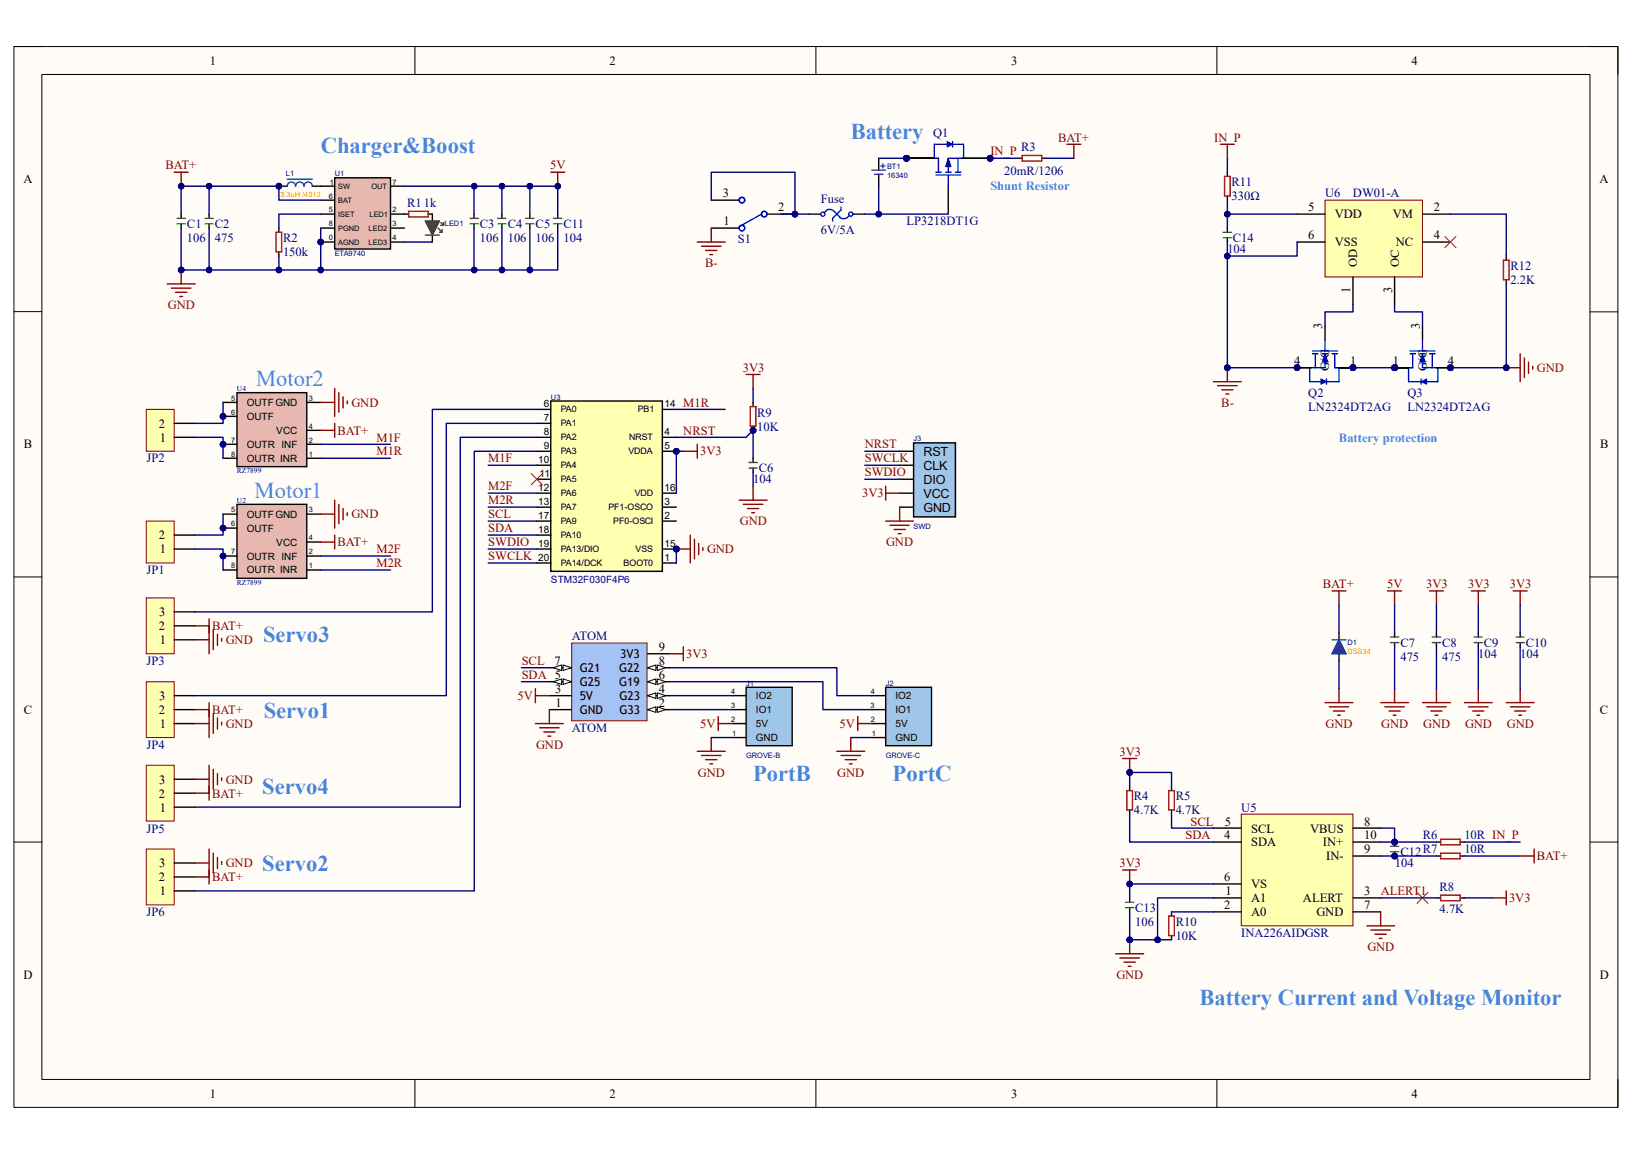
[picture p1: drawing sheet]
<svg xmlns="http://www.w3.org/2000/svg" width="297mm" height="210mm" viewBox="0 0 297 210" stroke-linecap="round" stroke-linejoin="round" font-family="sans-serif">
<defs><g id="words">
<g font-size="4.1" fill="#4a86e8">
<text x="58.4" y="27.9">Charger&amp;Boost</text>
<text x="154.9" y="25.4">Battery</text>
<text x="46.6" y="70.3">Motor2</text>
<text x="46.4" y="90.6">Motor1</text>
<text x="47.9" y="116.8">Servo3</text>
<text x="48" y="130.6">Servo1</text>
<text x="137.1" y="142.1">PortB</text>
<text x="162.5" y="142.1">PortC</text>
<text x="47.7" y="144.5">Servo4</text>
<text x="47.7" y="158.4">Servo2</text>
<text x="218.3" y="182.8">Battery Current and Voltage Monitor</text>
</g>
<g font-size="2.3">
<text x="38.2" y="11.8">1</text>
<text x="111" y="11.8">2</text>
<text x="184" y="11.8">3</text>
<text x="256.9" y="11.8">4</text>
<text x="4.3" y="33.4">A</text>
<text x="131.6" y="35.9">3</text>
<text x="291.1" y="33.4">A</text>
<text x="131.7" y="41">1</text>
<text x="141.6" y="38.4">2</text>
<text x="238.1" y="38.4">5</text>
<text x="242.9" y="39.7">VDD</text>
<text x="253.5" y="39.7">VM</text>
<text x="261" y="38.4">2</text>
<text x="238.1" y="43.5">6</text>
<text x="242.9" y="44.8">VSS</text>
<text x="254" y="44.8">NC</text>
<text x="261" y="43.5">4</text>
<text x="245.7" y="53.3" transform="rotate(-90 245.7 53.3)">1</text>
<text x="247" y="48.6" transform="rotate(-90 247 48.6)">OD</text>
<text x="253.4" y="53.4" transform="rotate(-90 253.4 53.4)">3</text>
<text x="254.6" y="48.6" transform="rotate(-90 254.6 48.6)">OC</text>
<text x="240.7" y="59.8" transform="rotate(-90 240.7 59.8)">3</text>
<text x="258.4" y="59.8" transform="rotate(-90 258.4 59.8)">3</text>
<text x="235.5" y="66.4">4</text>
<text x="241.9" y="67.5" transform="rotate(-90 241.9 67.5)">G/G</text>
<text x="245.7" y="66.4">1</text>
<text x="253.5" y="66.4">1</text>
<text x="259.7" y="67.5" transform="rotate(-90 259.7 67.5)">G/G</text>
<text x="263.5" y="66.4">4</text>
<text x="28.9" y="77.8">2</text>
<text x="4.4" y="81.6">B</text>
<text x="29.1" y="80.3">1</text>
<text x="168.1" y="82.9">RST</text>
<text x="291.3" y="81.6">B</text>
<text x="168.1" y="85.4">CLK</text>
<text x="168.1" y="88">DIO</text>
<text x="168.1" y="90.5">VCC</text>
<text x="168.1" y="93">GND</text>
<text x="28.9" y="98.1">2</text>
<text x="29.1" y="100.6">1</text>
<text x="29" y="112.1">3</text>
<text x="28.9" y="114.6">2</text>
<text x="29.1" y="117.1">1</text>
<text x="119.9" y="118.4">9</text>
<text x="100.9" y="120.9">7</text>
<text x="119.9" y="120.9">8</text>
<text x="119.9" y="123.5">6</text>
<text x="4.4" y="129.8">C</text>
<text x="28.9" y="129.8">2</text>
<text x="29" y="127.3">3</text>
<text x="101" y="126">3</text>
<text x="101.1" y="128.6">1</text>
<text x="119.9" y="126">4</text>
<text x="119.9" y="128.6">2</text>
<text x="291.2" y="129.8">C</text>
<text x="29.1" y="132.4">1</text>
<text x="29" y="142.5">3</text>
<text x="28.9" y="145.1">2</text>
<text x="29.1" y="147.6">1</text>
<text x="222.8" y="152.7">4</text>
<text x="222.9" y="150.2">5</text>
<text x="227.7" y="151.4">SCL</text>
<text x="227.7" y="154">SDA</text>
<text x="238.5" y="151.4">VBUS</text>
<text x="240.8" y="154">IN+</text>
<text x="248.3" y="155.2">9</text>
<text x="248.3" y="152.7">10</text>
<text x="248.3" y="150.2">8</text>
<text x="28.9" y="160.3">2</text>
<text x="29" y="157.7">3</text>
<text x="222.8" y="160.3">6</text>
<text x="227.7" y="161.5">VS</text>
<text x="241.4" y="156.5">IN-</text>
<text x="29.1" y="162.8">1</text>
<text x="222.8" y="165.4">2</text>
<text x="223.1" y="162.8">1</text>
<text x="227.7" y="164.1">A1</text>
<text x="227.7" y="166.6">A0</text>
<text x="237.1" y="164.1">ALERT</text>
<text x="239.6" y="166.6">GND</text>
<text x="248.3" y="165.4">7</text>
<text x="248.3" y="162.8">3</text>
<text x="4.3" y="178.1">D</text>
<text x="291.2" y="178.1">D</text>
<text x="38.2" y="199.6">1</text>
<text x="111" y="199.6">2</text>
<text x="184" y="199.6">3</text>
<text x="256.9" y="199.6">4</text>
</g>
<g font-size="2.3" fill="#000080">
<text x="169.8" y="25">Q1</text>
<text x="185.8" y="27.5">R3</text>
<text x="182.8" y="31.8">20mR/1206</text>
<text x="224.2" y="33.9">R11</text>
<text x="241.2" y="35.9">U6</text>
<text x="246.2" y="35.9">DW01-A</text>
<text x="34" y="41.5">C1</text>
<text x="39.1" y="41.5">C2</text>
<text x="74.1" y="37.7">R11k</text>
<text x="87.3" y="41.5">C3</text>
<text x="92.4" y="41.5">C4</text>
<text x="97.5" y="41.5">C5</text>
<text x="102.6" y="41.5">C11</text>
<text x="149.4" y="36.9">Fuse</text>
<text x="165" y="41">LP3218DT1G</text>
<text x="224.2" y="36.4">330Ω</text>
<text x="34" y="44">106</text>
<text x="39.1" y="44">475</text>
<text x="51.5" y="44">R2</text>
<text x="51.5" y="46.6">150k</text>
<text x="87.3" y="44">106</text>
<text x="92.4" y="44">106</text>
<text x="97.5" y="44">106</text>
<text x="102.6" y="44">104</text>
<text x="134.3" y="44.3">S1</text>
<text x="149.4" y="42.5">6V/5A</text>
<text x="223.4" y="46.1">104</text>
<text x="224.4" y="44">C14</text>
<text x="274.9" y="49.1">R12</text>
<text x="274.9" y="51.6">2.2K</text>
<text x="137.8" y="75.8">R9</text>
<text x="238.1" y="72.2">Q2</text>
<text x="238.1" y="74.8">LN2324DT2AG</text>
<text x="256.2" y="72.2">Q3</text>
<text x="256.2" y="74.8">LN2324DT2AG</text>
<text x="137.8" y="78.3">10K</text>
<text x="26.7" y="84.1">JP2</text>
<text x="137.1" y="87.9">104</text>
<text x="138.1" y="85.9">C6</text>
<text x="26.7" y="104.4">JP1</text>
<text x="104.1" y="116.5">ATOM</text>
<text x="254.9" y="117.6">C7</text>
<text x="262.5" y="117.6">C8</text>
<text x="269.1" y="119.7">104</text>
<text x="270.1" y="117.6">C9</text>
<text x="276.7" y="119.7">104</text>
<text x="277.7" y="117.6">C10</text>
<text x="26.7" y="120.9">JP3</text>
<text x="254.9" y="120.2">475</text>
<text x="262.5" y="120.2">475</text>
<text x="26.7" y="136.2">JP4</text>
<text x="104.1" y="133.1">ATOM</text>
<text x="206.4" y="145.6">R4</text>
<text x="206.4" y="148.1">4.7K</text>
<text x="214" y="145.6">R5</text>
<text x="214" y="148.1">4.7K</text>
<text x="225.9" y="147.6">U5</text>
<text x="26.7" y="151.4">JP5</text>
<text x="254.9" y="155.7">C12R7</text>
<text x="258.9" y="152.7">R6</text>
<text x="266.5" y="152.7">10R IN_P</text>
<text x="266.5" y="155.2">10R</text>
<text x="253.9" y="157.7">104</text>
<text x="26.7" y="166.6">JP6</text>
<text x="206.6" y="165.9">C13</text>
<text x="262" y="162.1">R8</text>
<text x="262" y="166.1">4.7K</text>
<text x="206.6" y="168.4">106</text>
<text x="214" y="168.4">R10</text>
<text x="214" y="170.9">10K</text>
<text x="225.9" y="170.4">INA226AIDGSR</text>
</g>
<g font-size="2.3" fill="#800000">
<text x="180.3" y="28.3">IN_P</text>
<text x="192.6" y="25.7">BAT+</text>
<text x="221" y="25.7">IN_P</text>
<text x="30.1" y="30.8">BAT+</text>
<text x="100.2" y="30.8">5V</text>
<text x="128.4" y="48.6">B-</text>
<text x="30.6" y="56.2">GND</text>
<text x="135.2" y="67.6">3V3</text>
<text x="279.7" y="67.6">GND</text>
<text x="64" y="74">GND</text>
<text x="124.4" y="74">M1R</text>
<text x="222.3" y="74">B-</text>
<text x="61.4" y="79.1">BAT+</text>
<text x="68.5" y="80.3">M1F</text>
<text x="68.5" y="82.8">M1R</text>
<text x="124.4" y="79.1">NRST</text>
<text x="127.4" y="82.8">3V3</text>
<text x="157.4" y="81.6">NRST</text>
<text x="88.9" y="84.1">M1F</text>
<text x="88.9" y="89.2">M2F</text>
<text x="157.4" y="86.7">SWDIO</text>
<text x="157.4" y="84.1">SWCLK</text>
<text x="64" y="94.3">GND</text>
<text x="88.9" y="91.7">M2R</text>
<text x="88.9" y="94.3">SCL</text>
<text x="134.7" y="95.5">GND</text>
<text x="156.9" y="90.5">3V3</text>
<text x="61.4" y="99.4">BAT+</text>
<text x="68.5" y="100.6">M2F</text>
<text x="88.9" y="99.4">SWDIO</text>
<text x="88.9" y="101.9">SWCLK</text>
<text x="88.9" y="96.8">SDA</text>
<text x="128.7" y="100.6">GND</text>
<text x="161.3" y="99.4">GND</text>
<text x="68.5" y="103.2">M2R</text>
<text x="240.8" y="107">BAT+</text>
<text x="252.5" y="107">5V</text>
<text x="259.6" y="107">3V3</text>
<text x="267.2" y="107">3V3</text>
<text x="274.8" y="107">3V3</text>
<text x="38.6" y="114.6">BAT+</text>
<text x="41.1" y="117.1">GND</text>
<text x="124.9" y="119.7">3V3</text>
<text x="95" y="120.9">SCL</text>
<text x="95" y="123.5">SDA 5</text>
<text x="38.6" y="129.8">BAT+</text>
<text x="94.2" y="127.3">5V</text>
<text x="41.1" y="132.4">GND</text>
<text x="97.6" y="136.2">GND</text>
<text x="127.5" y="132.4">5V</text>
<text x="152.8" y="132.4">5V</text>
<text x="203.7" y="137.5">3V3</text>
<text x="241.3" y="132.4">GND</text>
<text x="251.4" y="132.4">GND</text>
<text x="259" y="132.4">GND</text>
<text x="266.7" y="132.4">GND</text>
<text x="274.3" y="132.4">GND</text>
<text x="41.1" y="142.5">GND</text>
<text x="127" y="141.3">GND</text>
<text x="152.4" y="141.3">GND</text>
<text x="38.6" y="145.1">BAT+</text>
<text x="215.8" y="152.7">SDA</text>
<text x="216.7" y="150.2">SCL</text>
<text x="38.6" y="160.3">BAT+</text>
<text x="41.1" y="157.7">GND</text>
<text x="203.7" y="157.7">3V3</text>
<text x="279.7" y="156.5">BAT+</text>
<text x="251.3" y="162.8">ALERT1</text>
<text x="274.7" y="164.1">3V3</text>
<text x="248.9" y="173">GND</text>
<text x="203.2" y="178.1">GND</text>
</g>
<g font-size="2.3" fill="#4a86e8">
<text x="180.3" y="34.6">Shunt Resistor</text>
<text x="243.7" y="80.3">Battery protection</text>
</g>
<g font-size="2.2">
<text x="112.9" y="119.7">3V3</text>
<text x="105.5" y="122.2">G21</text>
<text x="105.5" y="124.8">G25</text>
<text x="112.7" y="122.2">G22</text>
<text x="112.7" y="124.8">G19</text>
<text x="105.5" y="127.3">5V</text>
<text x="105.5" y="129.8">GND</text>
<text x="112.7" y="127.3">G23</text>
<text x="112.7" y="129.8">G33</text>
</g>
<g font-size="1.8">
<text x="44.9" y="73.8">OUTFGND</text>
<text x="44.9" y="76.4">OUTF</text>
<text x="99" y="74.1">6</text>
<text x="99" y="76.6">7</text>
<text x="120.9" y="74.1">14</text>
<text x="44.9" y="81.4">OUTR INF</text>
<text x="44.9" y="84">OUTR INR</text>
<text x="50.3" y="78.9">VCC</text>
<text x="99" y="79.2">8</text>
<text x="99" y="81.7">9</text>
<text x="120.9" y="79.2">4</text>
<text x="120.9" y="81.7">5</text>
<text x="98" y="84.2">10</text>
<text x="98" y="89.3">12</text>
<text x="98.2" y="86.8">11</text>
<text x="120.9" y="89.3">16</text>
<text x="44.9" y="94.1">OUTFGND</text>
<text x="98" y="91.9">13</text>
<text x="98" y="94.4">17</text>
<text x="120.9" y="94.4">2</text>
<text x="120.9" y="91.9">3</text>
<text x="44.9" y="96.7">OUTF</text>
<text x="44.9" y="101.8">OUTR INF</text>
<text x="50.3" y="99.2">VCC</text>
<text x="98" y="96.9">18</text>
<text x="98" y="99.5">19</text>
<text x="120.9" y="99.5">15</text>
<text x="44.9" y="104.3">OUTR INR</text>
<text x="98" y="102">20</text>
<text x="120.9" y="102">1</text>
<text x="137.6" y="127.1">IO2</text>
<text x="137.6" y="129.7">IO1</text>
<text x="163" y="127.1">IO2</text>
<text x="163" y="129.7">IO1</text>
<text x="137.6" y="132.2">5V</text>
<text x="137.6" y="134.7">GND</text>
<text x="163" y="132.2">5V</text>
<text x="163" y="134.7">GND</text>
</g>
<text font-size="1.8" fill="#000080" x="100.3" y="106.1">STM32F030F4P6</text>
<g font-size="1.6">
<text x="102.1" y="75">PA0</text>
<text x="102.1" y="77.6">PA1</text>
<text x="116.1" y="75">PB1</text>
<text x="102.1" y="80.1">PA2</text>
<text x="102.1" y="82.6">PA3</text>
<text x="114.4" y="82.6">VDDA</text>
<text x="114.5" y="80.1">NRST</text>
<text x="102.1" y="85.2">PA4</text>
<text x="102.1" y="87.7">PA5</text>
<text x="102.1" y="90.3">PA6</text>
<text x="102.1" y="92.8">PA7</text>
<text x="102.1" y="95.3">PA9</text>
<text x="110.7" y="92.8">PF1-OSCO</text>
<text x="111.6" y="95.3">PF0-OSCI</text>
<text x="115.5" y="90.3">VDD</text>
<text x="102.1" y="97.9">PA10</text>
<text x="102.1" y="100.4">PA13/DIO</text>
<text x="115.7" y="100.4">VSS</text>
<text x="102.1" y="103">PA14/DCK</text>
<text x="113.5" y="103">BOOT0</text>
</g>
<g font-size="1.4" fill="#f90">
<text x="51" y="35.9">3.3uH /4012</text>
<text x="245.2" y="118.9">DSS34</text>
</g>
<g font-size="1.4" fill="#000080">
<text x="52" y="32">L1</text>
<text x="60.9" y="32">U1</text>
<text x="161.5" y="30.8">BT1</text>
<text x="161.5" y="32.3">16340</text>
<text x="81" y="41.2">LED1</text>
<text x="60.9" y="46.5">ETA9740</text>
<text x="43.1" y="71.1">U4</text>
<text x="100.3" y="72.7">U3</text>
<text x="166.3" y="80.3">J3</text>
<text x="43.1" y="86.1">RZ7899</text>
<text x="43.1" y="91.4">U2</text>
<text x="166.3" y="96.3">SWD</text>
<text x="43.1" y="106.4">RZ7899</text>
<text x="245.2" y="117.3">D1</text>
<text x="135.8" y="124.7">J1</text>
<text x="161.2" y="124.7">J2</text>
<text x="135.8" y="137.9">GROVE-B</text>
<text x="161.2" y="137.9">GROVE-C</text>
</g>
<g font-size="1.4">
<text x="60" y="33.6">1</text>
<text x="61.5" y="34.3">SW</text>
<text x="67.6" y="34.3">OUT</text>
<text x="71.5" y="33.6">7</text>
<text x="59.9" y="38.7">5</text>
<text x="59.9" y="36.1">6</text>
<text x="59.9" y="41.2">8</text>
<text x="61.5" y="39.4">ISET</text>
<text x="61.5" y="36.9">BAT</text>
<text x="61.5" y="42">PGND</text>
<text x="67.1" y="42">LED2</text>
<text x="67.3" y="39.4">LED1</text>
<text x="71.5" y="41.2">3</text>
<text x="71.5" y="38.7">2</text>
<text x="59.9" y="43.7">0</text>
<text x="61.5" y="44.5">AGND</text>
<text x="67.1" y="44.5">LED3</text>
<text x="71.5" y="43.7">4</text>
<text x="42.1" y="72.9">5</text>
<text x="42.1" y="75.4">6</text>
<text x="56.2" y="72.9">3</text>
<text x="56.2" y="78">4</text>
<text x="42.1" y="80.5">7</text>
<text x="42.1" y="83.1">8</text>
<text x="56.2" y="83.1">1</text>
<text x="56.2" y="80.5">2</text>
<text x="42.1" y="93.2">5</text>
<text x="42.1" y="95.8">6</text>
<text x="56.2" y="93.2">3</text>
<text x="42.1" y="100.8">7</text>
<text x="56.2" y="100.8">2</text>
<text x="56.2" y="98.3">4</text>
<text x="42.1" y="103.4">8</text>
<text x="56.2" y="103.4">1</text>
<text x="133.1" y="131.3">2</text>
<text x="133.1" y="126.2">4</text>
<text x="133.1" y="128.8">3</text>
<text x="158.5" y="128.8">3</text>
<text x="158.5" y="131.3">2</text>
<text x="158.5" y="126.2">4</text>
<text x="133.3" y="133.9">1</text>
<text x="158.7" y="133.9">1</text>
</g>
</g></defs>
<path d="M2.5 8.5h292v192.9h-292z" fill-rule="evenodd" fill="#fffcf8"/>
<path d="M2.5 8.5h292v192.9h-292z" fill="none" stroke="#000" stroke-width=".18"/>
<path d="M7.6 13.5h281.8v182.8h-281.8z" fill-rule="evenodd" fill="#fffcf8"/>
<g fill="none" stroke="#000" stroke-width=".18">
<path d="M2.5 8.5h5.1M7.6 13.5h281.8v182.8h-281.8zM75.5 8.5v5M148.5 8.5v5M221.5 8.5v5M289.4 8.5h5.1v5M2.5 56.7h5.1M289.4 56.7h5.1M2.5 104.9h5.1M289.4 104.9h5.1M2.5 153.2h5.1M289.4 153.2h5.1"/>
<path d="M75.5 196.3v5.1M148.5 196.3v5.1M221.5 196.3v5.1M294.5 196.3v5.1"/>
</g>
<path d="M38.1 38.9v.8M38.1 40.7v.8" fill="none" stroke="#000" stroke-width=".26"/>
<path d="M37.3 39.7h1.5M37.3 40.7h1.5" fill="none" stroke="#00bf00" stroke-width=".26"/>
<path d="M159.9 28.8v2.1M159.9 31.7v2.2" fill="none" stroke="#000" stroke-width=".25"/>
<path d="M158.7 30.9h2.5M159.2 31.7h1.5M160.3 30.2h.8M160.7 29.8v.8" fill="none" stroke="#0b5394" stroke-width=".25"/>
<circle cx="58.4" cy="44" r=".5" fill="#000080"/>
<circle cx="58.4" cy="44" r=".5" fill="none" stroke="#000080" stroke-width=".18"/>
<path d="M60.9 32.3h10.2v13h-10.2z" fill-rule="evenodd" fill="#e6b8af"/>
<path d="M58.4 33.9h2.5M58.4 38.9h2.5M58.4 36.4h2.5M60.9 32.3h10.2v13h-10.2zM71.1 33.9h2.5M71.1 38.9h2.5M58.4 41.5h2.5M58.4 44h2.5M71.1 41.5h2.5M71.1 44h2.5" fill="none" stroke="#000" stroke-width=".26"/>
<circle cx="58.4" cy="44" r=".5" fill="#000080"/>
<circle cx="58.4" cy="44" r=".5" fill="none" stroke="#000080" stroke-width=".18"/>
<path d="M100.2 31.3h2.6M101.5 31.3v2.6" fill="none" stroke="#800000" stroke-width=".25"/>
<circle cx="101.5" cy="33.9" r=".51" fill="#000080"/>
<circle cx="101.5" cy="33.9" r=".51" fill="none" stroke="#000080" stroke-width=".18"/>
<path d="M31.7 31.3h2.5M33 31.3v2.6" fill="none" stroke="#800000" stroke-width=".26"/>
<circle cx="33" cy="33.9" r=".51" fill="#000080"/>
<circle cx="33" cy="33.9" r=".51" fill="none" stroke="#000080" stroke-width=".18"/>
<path d="M50.8 41.5v.7M50.8 45.8v.8" fill="none" stroke="#000" stroke-width=".26"/>
<path d="M50.2 42.2h1.1v3.6h-1.1z" fill="none" stroke="#bf0000" stroke-width=".26"/>
<circle cx="50.8" cy="33.9" r=".51" fill="#000080"/>
<circle cx="50.8" cy="33.9" r=".51" fill="none" stroke="#000080" stroke-width=".18"/>
<path d="M50.8 33.9h1.5" fill="none" stroke="#000" stroke-width=".26"/>
<circle cx="50.8" cy="33.9" r=".51" fill="#000080"/>
<circle cx="50.8" cy="33.9" r=".51" fill="none" stroke="#000080" stroke-width=".18"/>
<path d="M56.9 33.9h1.5M86.3 38.9v.8M86.3 40.7v.8" fill="none" stroke="#000" stroke-width=".26"/>
<path d="M52.3 33.9a.76 .76 0 0 1 .7-.8 .76 .76 0 0 1 .8 .8 .76 .76 0 0 1 .8-.8 .76 .76 0 0 1 .7 .8 .76 .76 0 0 1 .8-.8 .76 .76 0 0 1 .8 .8M52.3 32.6h4.6" fill="none" stroke="#0b5394" stroke-width=".26"/>
<path d="M85.6 39.7h1.5M90.6 39.7h1.5M85.6 40.7h1.5M90.6 40.7h1.5" fill="none" stroke="#00bf00" stroke-width=".25"/>
<path d="M91.4 38.9v.8M91.4 40.7v.8" fill="none" stroke="#000" stroke-width=".25"/>
<path d="M30.4 51.6h5.1M31.2 52.4h3.6M32 53.2h2M32.7 53.9h.5M33 49.1v2.5" fill="none" stroke="#800000" stroke-width=".26"/>
<circle cx="33" cy="49.1" r=".51" fill="#000080"/>
<circle cx="33" cy="49.1" r=".51" fill="none" stroke="#000080" stroke-width=".18"/>
<path d="M96.4 38.9v.8M96.4 40.7v.8" fill="none" stroke="#000" stroke-width=".25"/>
<path d="M95.7 39.7h1.5M95.7 40.7h1.5" fill="none" stroke="#00bf00" stroke-width=".25"/>
<path d="M33 38.9v.8M33 40.7v.8" fill="none" stroke="#000" stroke-width=".26"/>
<path d="M32.2 39.7h1.5M32.2 40.7h1.5" fill="none" stroke="#00bf00" stroke-width=".26"/>
<circle cx="123.1" cy="82.1" r=".51" fill="#000080"/>
<circle cx="123.1" cy="82.1" r=".51" fill="none" stroke="#000080" stroke-width=".18"/>
<circle cx="123.1" cy="99.9" r=".51" fill="#000080"/>
<circle cx="123.1" cy="99.9" r=".51" fill="none" stroke="#000080" stroke-width=".18"/>
<path d="M100.2 72.9h20.4v31h-20.4z" fill-rule="evenodd" fill="#ffffb0"/>
<path d="M100.2 72.9h20.4v31h-20.4zM120.6 79.5h2.5M120.6 82.1h2.5M120.6 102.4h2.5" fill="none" stroke="#000" stroke-width=".25"/>
<circle cx="123.1" cy="82.1" r=".51" fill="#000080"/>
<circle cx="123.1" cy="82.1" r=".51" fill="none" stroke="#000080" stroke-width=".18"/>
<path d="M97.7 74.5h2.5M97.7 77h2.5M97.7 79.5h2.5M120.6 74.5h2.5M97.7 92.2h2.5M97.7 82.1h2.5M97.7 84.6h2.5M97.7 87.2h2.5M97.7 89.7h2.5M120.6 94.8h2.5M120.6 92.2h2.5M120.6 99.9h2.5" fill="none" stroke="#000" stroke-width=".25"/>
<circle cx="123.1" cy="99.9" r=".51" fill="#000080"/>
<circle cx="123.1" cy="99.9" r=".51" fill="none" stroke="#000080" stroke-width=".18"/>
<path d="M97.7 94.8h2.5M97.7 97.3h2.5M97.7 99.9h2.5M120.6 89.7h2.5M97.7 102.4h2.5" fill="none" stroke="#000" stroke-width=".25"/>
<path d="M135.8 125h8.4v10.6h-8.4z" fill-rule="evenodd" fill="#9fc5e8"/>
<path d="M133.3 131.6h2.5M133.3 134.2h2.5M133.3 126.5h2.5M133.3 129.1h2.5M135.8 125h8.4v10.6h-8.4z" fill="none" stroke="#000" stroke-width=".25"/>
<path d="M166.3 80.6h7.6v13.4h-7.6z" fill-rule="evenodd" fill="#9fc5e8"/>
<path d="M137.1 83.4v.7M137.1 85.1v.8M163.7 82.1h2.5M163.7 84.6h2.5M163.7 87.2h2.5M163.7 89.7h2.5M163.7 92.2h2.5M166.3 80.6h7.6v13.4h-7.6z" fill="none" stroke="#000" stroke-width=".25"/>
<path d="M136.3 85.1h1.5M136.3 84.1h1.5" fill="none" stroke="#00bf00" stroke-width=".25"/>
<path d="M123.1 99.9h2.5M125.6 97.3v5.1M126.4 98.1v3.5M127.2 98.8v2.1M127.9 99.6v.5" fill="none" stroke="#800000" stroke-width=".25"/>
<circle cx="123.1" cy="99.9" r=".51" fill="#000080"/>
<circle cx="123.1" cy="99.9" r=".51" fill="none" stroke="#000080" stroke-width=".18"/>
<path d="M124.4 82.1h2.5M126.9 80.8v2.6M134.5 91h5.1M135.3 91.7h3.5M136.1 92.5h2M136.8 93.3h.5M137.1 88.4v2.6M252.6 107.5h2.5M253.8 107.5v2.5" fill="none" stroke="#800000" stroke-width=".25"/>
<path d="M104.1 117h13.7v14.1h-13.7z" fill-rule="evenodd" fill="#a4c2f4"/>
<path d="M104.1 117h13.7v14.1h-13.7z" fill="none" stroke="#800000" stroke-width=".18"/>
<path d="M117.9 118.9h3.9M117.9 121.5h3.9" fill="none" stroke="#000" stroke-width=".25"/>
<path d="M117.9 121.5l1.5-.6v1.1z" fill="#f8fcff"/>
<path d="M117.9 121.5l1.5-.6v1.1z" fill="none" stroke="#000" stroke-width=".18"/>
<path d="M119.6 120.9l1.6 .6-1.6 .5z" fill="#f8fcff"/>
<path d="M119.6 120.9l1.6 .6-1.6 .5z" fill="none" stroke="#000" stroke-width=".18"/>
<path d="M117.9 124h3.9" fill="none" stroke="#000" stroke-width=".25"/>
<path d="M117.9 124l1.5-.5v1z" fill="#f8fcff"/>
<path d="M117.9 124l1.5-.5v1z" fill="none" stroke="#000" stroke-width=".18"/>
<path d="M119.6 123.5l1.6 .5-1.6 .5z" fill="#f8fcff"/>
<path d="M119.6 123.5l1.6 .5-1.6 .5z" fill="none" stroke="#000" stroke-width=".18"/>
<path d="M117.9 126.5h3.9" fill="none" stroke="#000" stroke-width=".25"/>
<path d="M117.9 126.5l1.5-.5v1z" fill="#f8fcff"/>
<path d="M117.9 126.5l1.5-.5v1z" fill="none" stroke="#000" stroke-width=".18"/>
<path d="M119.6 126l1.6 .5-1.6 .5z" fill="#f8fcff"/>
<path d="M119.6 126l1.6 .5-1.6 .5z" fill="none" stroke="#000" stroke-width=".18"/>
<path d="M117.9 129.1h3.9" fill="none" stroke="#000" stroke-width=".25"/>
<path d="M117.9 129.1l1.5-.5v1z" fill="#f8fcff"/>
<path d="M117.9 129.1l1.5-.5v1z" fill="none" stroke="#000" stroke-width=".18"/>
<path d="M119.6 128.6l1.6 .5-1.6 .5z" fill="#f8fcff"/>
<path d="M119.6 128.6l1.6 .5-1.6 .5z" fill="none" stroke="#000" stroke-width=".18"/>
<path d="M100 121.5h4" fill="none" stroke="#000" stroke-width=".25"/>
<path d="M102.5 120.9l1.5 .6-1.5 .5z" fill="#f8fcff"/>
<path d="M102.5 120.9l1.5 .6-1.5 .5z" fill="none" stroke="#000" stroke-width=".18"/>
<path d="M100.7 121.5l1.5-.6v1.1z" fill="#f8fcff"/>
<path d="M100.7 121.5l1.5-.6v1.1z" fill="none" stroke="#000" stroke-width=".18"/>
<path d="M100 124h4" fill="none" stroke="#000" stroke-width=".25"/>
<path d="M102.5 123.5l1.5 .5-1.5 .5z" fill="#f8fcff"/>
<path d="M102.5 123.5l1.5 .5-1.5 .5z" fill="none" stroke="#000" stroke-width=".18"/>
<path d="M100.7 124l1.5-.5v1z" fill="#f8fcff"/>
<path d="M100.7 124l1.5-.5v1z" fill="none" stroke="#000" stroke-width=".18"/>
<path d="M100 126.5h4M100 129.1h4" fill="none" stroke="#000" stroke-width=".25"/>
<path d="M121.8 118.9h2.6M124.4 117.6v2.6M97.4 125.3v2.5M97.4 126.5h2.6" fill="none" stroke="#800000" stroke-width=".25"/>
<path d="M161.2 125h8.3v10.6h-8.3z" fill-rule="evenodd" fill="#9fc5e8"/>
<path d="M158.7 131.6h2.5M158.7 134.2h2.5M158.7 126.5h2.5M158.7 129.1h2.5M161.2 125h8.3v10.6h-8.3z" fill="none" stroke="#000" stroke-width=".25"/>
<path d="M97.4 131.6h5.1M98.2 132.4h3.6M99 133.1h2M99.7 133.9h.5M100 129.1v2.5M156.1 130.3v2.6M156.1 131.6h2.6" fill="none" stroke="#800000" stroke-width=".25"/>
<circle cx="40.6" cy="96.1" r=".51" fill="#000080"/>
<circle cx="40.6" cy="96.1" r=".51" fill="none" stroke="#000080" stroke-width=".18"/>
<circle cx="40.6" cy="101.1" r=".51" fill="#000080"/>
<circle cx="40.6" cy="101.1" r=".51" fill="none" stroke="#000080" stroke-width=".18"/>
<path d="M43.1 91.7h12.7v13.5h-12.7z" fill-rule="evenodd" fill="#e6b8af"/>
<path d="M40.6 93.5h2.5M40.6 96.1h2.5M43.1 91.7h12.7v13.5h-12.7zM55.8 93.5h2.6M55.8 98.6h2.6M55.8 103.7h2.6M55.8 101.1h2.6" fill="none" stroke="#000" stroke-width=".25"/>
<circle cx="40.6" cy="96.1" r=".51" fill="#000080"/>
<circle cx="40.6" cy="96.1" r=".51" fill="none" stroke="#000080" stroke-width=".18"/>
<path d="M40.6 101.1h2.5" fill="none" stroke="#000" stroke-width=".25"/>
<circle cx="40.6" cy="101.1" r=".51" fill="#000080"/>
<circle cx="40.6" cy="101.1" r=".51" fill="none" stroke="#000080" stroke-width=".18"/>
<path d="M40.6 103.7h2.5" fill="none" stroke="#000" stroke-width=".25"/>
<circle cx="40.6" cy="75.7" r=".51" fill="#000080"/>
<circle cx="40.6" cy="75.7" r=".51" fill="none" stroke="#000080" stroke-width=".18"/>
<circle cx="40.6" cy="80.8" r=".51" fill="#000080"/>
<circle cx="40.6" cy="80.8" r=".51" fill="none" stroke="#000080" stroke-width=".18"/>
<path d="M43.1 71.4h12.7v13.5h-12.7z" fill-rule="evenodd" fill="#e6b8af"/>
<path d="M40.6 73.2h2.5M40.6 75.7h2.5M43.1 71.4h12.7v13.5h-12.7zM55.8 73.2h2.6M55.8 78.3h2.6M55.8 83.4h2.6M55.8 80.8h2.6" fill="none" stroke="#000" stroke-width=".26"/>
<circle cx="40.6" cy="75.7" r=".51" fill="#000080"/>
<circle cx="40.6" cy="75.7" r=".51" fill="none" stroke="#000080" stroke-width=".18"/>
<path d="M40.6 80.8h2.5" fill="none" stroke="#000" stroke-width=".26"/>
<circle cx="40.6" cy="80.8" r=".51" fill="#000080"/>
<circle cx="40.6" cy="80.8" r=".51" fill="none" stroke="#000080" stroke-width=".18"/>
<path d="M40.6 83.4h2.5" fill="none" stroke="#000" stroke-width=".26"/>
<path d="M58.4 98.6h2.5M58.4 93.5h2.5M60.9 91v5.1M60.9 97.3v2.6M61.7 91.7v3.6M62.4 92.5v2M63.2 93.3v.5" fill="none" stroke="#800000" stroke-width=".25"/>
<path d="M58.4 78.3h2.5M58.4 73.2h2.5M60.9 70.7v5M60.9 77v2.5M61.7 71.4v3.6M62.4 72.2v2M63.2 72.9v.5" fill="none" stroke="#800000" stroke-width=".26"/>
<path d="M26.6 94.8h5.1v7.6h-5.1z" fill-rule="evenodd" fill="#ffffb0"/>
<path d="M26.6 94.8h5.1v7.6h-5.1z" fill="none" stroke="#800000" stroke-width=".18"/>
<path d="M31.7 99.9h3.8M31.7 97.3h3.8" fill="none" stroke="#000" stroke-width=".25"/>
<path d="M26.6 74.5h5.1v7.6h-5.1z" fill-rule="evenodd" fill="#ffffb0"/>
<path d="M26.6 74.5h5.1v7.6h-5.1z" fill="none" stroke="#800000" stroke-width=".18"/>
<path d="M31.7 79.5h3.8M31.7 77h3.8" fill="none" stroke="#000" stroke-width=".26"/>
<path d="M26.6 108.8h5.1v10.1h-5.1z" fill-rule="evenodd" fill="#ffffb0"/>
<path d="M26.6 108.8h5.1v10.1h-5.1z" fill="none" stroke="#800000" stroke-width=".18"/>
<path d="M31.7 116.4h3.8M31.7 113.8h3.8M31.7 111.3h3.8" fill="none" stroke="#000" stroke-width=".25"/>
<path d="M26.6 124h5.1v10.2h-5.1z" fill-rule="evenodd" fill="#ffffb0"/>
<path d="M26.6 124h5.1v10.2h-5.1z" fill="none" stroke="#800000" stroke-width=".18"/>
<path d="M31.7 131.6h3.8M31.7 129.1h3.8M31.7 126.5h3.8" fill="none" stroke="#000" stroke-width=".25"/>
<path d="M26.6 139.2h5.1v10.2h-5.1z" fill-rule="evenodd" fill="#ffffb0"/>
<path d="M26.6 139.2h5.1v10.2h-5.1z" fill="none" stroke="#800000" stroke-width=".18"/>
<path d="M31.7 146.8h3.8M31.7 144.3h3.8M31.7 141.7h3.8" fill="none" stroke="#000" stroke-width=".25"/>
<path d="M26.6 154.4h5.1v10.2h-5.1z" fill-rule="evenodd" fill="#ffffb0"/>
<path d="M26.6 154.4h5.1v10.2h-5.1z" fill="none" stroke="#800000" stroke-width=".18"/>
<path d="M253.8 115.1v.8M253.8 116.9v.7M261.4 115.1v.8M261.4 116.9v.7M31.7 159.5h3.8M31.7 157h3.8M31.7 162.1h3.8" fill="none" stroke="#000" stroke-width=".25"/>
<g fill="none" stroke="#800000" stroke-width=".25">
<path d="M35.5 113.8h2.6M35.5 116.4h2.6M38.1 112.6v6.3M38.8 114.6v3.6M39.6 115.4v2M40.3 116.1v.5M260.2 107.5h2.5M261.4 107.5v2.5M35.5 129.1h2.6M35.5 131.6h2.6M38.1 127.8v6.4M38.1 139.2v6.3"/>
<path d="M38.8 129.8v3.6M38.8 140v3.5M39.6 130.6v2M40.3 131.4v.5M126.9 136.7h5.1M127.7 137.4h3.5M128.4 138.2h2.1M129.2 138.9h.5M129.5 134.2v2.5M130.7 131.6h2.6M130.7 130.3v2.6M152.3 136.7h5.1"/>
<path d="M153.1 137.4h3.5M153.8 138.2h2.1M154.6 138.9h.5M154.9 134.2v2.5M35.5 144.3h2.6M35.5 159.5h2.6M35.5 141.7h2.6M35.5 157h2.6M38.1 154.4v6.4M38.8 155.2v3.5M39.6 140.7v2M39.6 156v2"/>
<path d="M40.3 141.5v.5M40.3 156.7v.5"/>
</g>
<path d="M253.1 115.9h1.5M253.1 116.9h1.5M260.7 115.9h1.5M260.7 116.9h1.5" fill="none" stroke="#00bf00" stroke-width=".25"/>
<path d="M78.7 38.9v1.3M78.7 42.8v1.2" fill="none" stroke="#000" stroke-width=".26"/>
<path d="M77.4 42.8h2.6M77.4 40.2h2.6l-1.3 2.6z" fill="none" stroke="#38761d" stroke-width=".26"/>
<path d="M77.4 40.2h2.6l-1.3 2.6z" fill="#38761d"/>
<path d="M77.4 40.2h2.6l-1.3 2.6z" fill="none" stroke="#38761d" stroke-width=".18"/>
<path d="M79.7 41.5l.8 .7M80 42.2h.5M80.2 40.5l.5 .5M80.2 41h.5M80.5 41.7v.5M80.7 40.5v.5" fill="none" stroke="#38761d" stroke-width=".26"/>
<path d="M73.6 38.9h.8M77.9 38.9h.8" fill="none" stroke="#000" stroke-width=".26"/>
<path d="M74.4 38.4h3.5v1.1h-3.5z" fill="none" stroke="#bf0000" stroke-width=".26"/>
<path d="M161.2 88.4v2.6M161.2 89.7h2.5" fill="none" stroke="#800000" stroke-width=".25"/>
<circle cx="144.7" cy="38.9" r=".5" fill="#000080"/>
<circle cx="144.7" cy="38.9" r=".5" fill="none" stroke="#000080" stroke-width=".18"/>
<path d="M138.6 38.9l-4.1 2.3" fill="none" stroke="#00f" stroke-width=".25"/>
<path d="M139.6 38.9h5.1" fill="none" stroke="#000" stroke-width=".25"/>
<circle cx="144.7" cy="38.9" r=".5" fill="#000080"/>
<circle cx="144.7" cy="38.9" r=".5" fill="none" stroke="#000080" stroke-width=".18"/>
<path d="M129.5 36.4h5M147.2 38.9h2.6M154.9 38.9h2.5M129.5 41.5h5" fill="none" stroke="#000" stroke-width=".25"/>
<g fill="none" stroke="#00f" stroke-width=".25">
<path d="M149.8 38.9l.7-.7 .7-.1 .5 .2 1.2 1.3M152.9 39.5l.6 .3 .7-.3M153.1 37.7v.5l-1.6 1.5v.5M154.9 38.9l-.7 .7"/>
<circle cx="135" cy="36.4" r=".51"/>
<circle cx="139.1" cy="38.9" r=".5"/>
<circle cx="139.1" cy="38.9" r=".51"/>
<circle cx="135" cy="41.5" r=".51"/>
</g>
<path d="M258.9 127.8h5.1M259.7 128.6h3.5M260.4 129.3h2.1M261.2 130.1h.5M261.4 125.3v2.5" fill="none" stroke="#800000" stroke-width=".25"/>
<circle cx="154.9" cy="38.9" r=".38" fill="#ffffe8"/>
<circle cx="154.9" cy="38.9" r=".38" fill="none" stroke="#00f" stroke-width=".25"/>
<circle cx="149.8" cy="38.9" r=".38" fill="#ffffe8"/>
<circle cx="149.8" cy="38.9" r=".38" fill="none" stroke="#00f" stroke-width=".25"/>
<path d="M251.3 127.8h5.1M252 128.6h3.6M252.8 129.3h2M253.6 130.1h.5M253.8 125.3v2.5" fill="none" stroke="#800000" stroke-width=".25"/>
<path d="M243.7 115.1v1.3M243.7 118.9v1.3" fill="none" stroke="#000" stroke-width=".25"/>
<path d="M243.7 116.4l1.3 2.5h-2.6z" fill="none" stroke="#0b5394" stroke-width=".25"/>
<path d="M243.7 116.4l1.3 2.5h-2.6z" fill="#0b5394"/>
<path d="M243.7 116.4l1.3 2.5h-2.6z" fill="none" stroke="#0b5394" stroke-width=".18"/>
<path d="M242.4 116.4h2.6" fill="none" stroke="#0b5394" stroke-width=".25"/>
<g fill="none" stroke="#800000" stroke-width=".25">
<path d="M242.4 107.5h2.6M243.7 107.5v2.5M267.8 107.5h2.5M269.1 107.5v2.5M275.4 107.5h2.6M276.7 107.5v2.5M241.2 127.8h5M241.9 128.6h3.6M242.7 129.3h2M243.5 130.1h.5M243.7 125.3v2.5M266.5 127.8h5.1"/>
<path d="M267.3 128.6h3.5M268.1 129.3h2M268.8 130.1h.5M269.1 125.3v2.5M274.1 127.8h5.1M274.9 128.6h3.6M275.7 129.3h2M276.4 130.1h.5M276.7 125.3v2.5"/>
</g>
<path d="M101.5 38.9v.8M101.5 40.7v.8M269.1 115.1v.8M269.1 116.9v.7M276.7 115.1v.8M276.7 116.9v.7" fill="none" stroke="#000" stroke-width=".25"/>
<path d="M100.7 39.7h1.6M100.7 40.7h1.6M268.3 116.9h1.5M268.3 115.9h1.5M275.9 116.9h1.5M275.9 115.9h1.5" fill="none" stroke="#00bf00" stroke-width=".25"/>
<path d="M225.9 148.1h20.3v20.3h-20.3z" fill-rule="evenodd" fill="#ffffb0"/>
<path d="M225.9 148.1h20.3v20.3h-20.3z" fill="none" stroke="#800000" stroke-width=".18"/>
<path d="M220.8 153.2h5.1M220.8 150.6h5.1M246.2 155.7h5.1M246.2 153.2h5.1M246.2 150.6h5.1M220.8 165.9h5.1M220.8 163.3h5.1M220.8 160.8h5.1M246.2 165.9h5.1M246.2 163.3h5.1" fill="none" stroke="#000" stroke-width=".25"/>
<circle cx="165" cy="28.8" r=".5" fill="#000080"/>
<circle cx="165" cy="28.8" r=".5" fill="none" stroke="#000080" stroke-width=".18"/>
<circle cx="180.2" cy="28.8" r=".51" fill="#000080"/>
<circle cx="180.2" cy="28.8" r=".51" fill="none" stroke="#000080" stroke-width=".18"/>
<circle cx="165" cy="28.8" r=".5" fill="#000080"/>
<circle cx="165" cy="28.8" r=".5" fill="none" stroke="#000080" stroke-width=".18"/>
<circle cx="165" cy="28.8" r=".5" fill="#000080"/>
<circle cx="165" cy="28.8" r=".5" fill="none" stroke="#000080" stroke-width=".18"/>
<circle cx="165" cy="28.8" r=".5" fill="#000080"/>
<circle cx="165" cy="28.8" r=".5" fill="none" stroke="#000080" stroke-width=".18"/>
<circle cx="165" cy="28.8" r=".5" fill="#000080"/>
<circle cx="165" cy="28.8" r=".5" fill="none" stroke="#000080" stroke-width=".18"/>
<circle cx="180.2" cy="28.8" r=".51" fill="#000080"/>
<circle cx="180.2" cy="28.8" r=".51" fill="none" stroke="#000080" stroke-width=".18"/>
<path d="M165 28.8h5" fill="none" stroke="#000" stroke-width=".25"/>
<circle cx="165" cy="28.8" r=".5" fill="#000080"/>
<circle cx="165" cy="28.8" r=".5" fill="none" stroke="#000080" stroke-width=".18"/>
<path d="M172.6 33.9v5M175.1 28.8h5.1" fill="none" stroke="#000" stroke-width=".25"/>
<circle cx="180.2" cy="28.8" r=".51" fill="#000080"/>
<circle cx="180.2" cy="28.8" r=".51" fill="none" stroke="#000080" stroke-width=".18"/>
<path d="M170.3 31.3h1M170.3 31.8h4.6M170.8 28.8v2.5M172.1 31.3h1M172.6 28.8v2.5M172.6 31.8v2.1M172.6 28.8h2.5M173.9 31.3h1M174.4 28.8v2.5" fill="none" stroke="#00f" stroke-width=".25"/>
<path d="M172.6 28.8l.5 1.5h-1z" fill="#00f"/>
<path d="M172.6 28.8l.5 1.5h-1z" fill="none" stroke="#00f" stroke-width=".18"/>
<path d="M170 28.8h.8" fill="none" stroke="#00f" stroke-width=".25"/>
<path d="M172.4 25.7l1 .5-1 .6z" fill="#00f"/>
<path d="M172.4 25.7l1 .5-1 .6z" fill="none" stroke="#00f" stroke-width=".18"/>
<path d="M172.3 26.2h-2.3v2.6M173.4 25.7v1.1M173.4 26.2h2v2.6" fill="none" stroke="#00f" stroke-width=".25"/>
<path d="M165 28.8h5" fill="none" stroke="#000" stroke-width=".25"/>
<circle cx="165" cy="28.8" r=".5" fill="#000080"/>
<circle cx="165" cy="28.8" r=".5" fill="none" stroke="#000080" stroke-width=".18"/>
<path d="M165 28.8h5" fill="none" stroke="#000" stroke-width=".25"/>
<circle cx="165" cy="28.8" r=".5" fill="#000080"/>
<circle cx="165" cy="28.8" r=".5" fill="none" stroke="#000080" stroke-width=".18"/>
<path d="M165 28.8h5" fill="none" stroke="#000" stroke-width=".25"/>
<circle cx="165" cy="28.8" r=".5" fill="#000080"/>
<circle cx="165" cy="28.8" r=".5" fill="none" stroke="#000080" stroke-width=".18"/>
<path d="M165 28.8h5" fill="none" stroke="#000" stroke-width=".25"/>
<circle cx="165" cy="28.8" r=".5" fill="#000080"/>
<circle cx="165" cy="28.8" r=".5" fill="none" stroke="#000080" stroke-width=".18"/>
<path d="M175.1 28.8h5.1" fill="none" stroke="#000" stroke-width=".25"/>
<circle cx="180.2" cy="28.8" r=".51" fill="#000080"/>
<circle cx="180.2" cy="28.8" r=".51" fill="none" stroke="#000080" stroke-width=".18"/>
<path d="M205.6 163.3v.8M205.6 165.1v.8" fill="none" stroke="#000" stroke-width=".25"/>
<path d="M204.8 164.1h1.6M204.8 165.1h1.6" fill="none" stroke="#00bf00" stroke-width=".25"/>
<path d="M203.1 173.5h5M203.8 174.2h3.6M204.6 175h2M205.4 175.8h.5M205.6 170.9v2.6" fill="none" stroke="#800000" stroke-width=".25"/>
<circle cx="205.6" cy="170.9" r=".51" fill="#000080"/>
<circle cx="205.6" cy="170.9" r=".51" fill="none" stroke="#000080" stroke-width=".18"/>
<path d="M204.3 158.2h2.6M205.6 158.2v2.6" fill="none" stroke="#800000" stroke-width=".25"/>
<circle cx="205.6" cy="160.8" r=".51" fill="#000080"/>
<circle cx="205.6" cy="160.8" r=".51" fill="none" stroke="#000080" stroke-width=".18"/>
<path d="M185.3 28.8h.8M189.6 28.8h.8M205.6 143v.8M205.6 147.3v.8M213.2 143v.8M213.2 147.3v.8" fill="none" stroke="#000" stroke-width=".25"/>
<path d="M186.1 28.3h3.5v1h-3.5zM205.1 143.8h1v3.5h-1zM212.7 143.8h1v3.5h-1z" fill="none" stroke="#bf0000" stroke-width=".25"/>
<path d="M204.3 138h2.6M205.6 138v2.5" fill="none" stroke="#800000" stroke-width=".25"/>
<circle cx="205.6" cy="140.5" r=".51" fill="#000080"/>
<circle cx="205.6" cy="140.5" r=".51" fill="none" stroke="#000080" stroke-width=".18"/>
<path d="M194.2 26.2h2.5M195.4 26.2v2.6" fill="none" stroke="#800000" stroke-width=".25"/>
<circle cx="180.2" cy="28.8" r=".51" fill="#000080"/>
<circle cx="180.2" cy="28.8" r=".51" fill="none" stroke="#000080" stroke-width=".18"/>
<path d="M248.8 168.4h5M249.5 169.2h3.6M250.3 169.9h2M251 170.7h.5M251.3 165.9v2.5M271.6 163.3h2.5M274.1 162.1v2.5" fill="none" stroke="#800000" stroke-width=".25"/>
<path d="M261.4 163.3h.8M265.8 163.3h.7" fill="none" stroke="#000" stroke-width=".25"/>
<path d="M262.2 162.8h3.6v1h-3.6z" fill="none" stroke="#bf0000" stroke-width=".25"/>
<circle cx="253.8" cy="155.7" r=".51" fill="#000080"/>
<circle cx="253.8" cy="155.7" r=".51" fill="none" stroke="#000080" stroke-width=".18"/>
<circle cx="253.8" cy="153.2" r=".51" fill="#000080"/>
<circle cx="253.8" cy="153.2" r=".51" fill="none" stroke="#000080" stroke-width=".18"/>
<path d="M253.8 154.9v.8" fill="none" stroke="#000" stroke-width=".25"/>
<circle cx="253.8" cy="155.7" r=".51" fill="#000080"/>
<circle cx="253.8" cy="155.7" r=".51" fill="none" stroke="#000080" stroke-width=".18"/>
<path d="M253.8 153.2v.7" fill="none" stroke="#000" stroke-width=".25"/>
<circle cx="253.8" cy="153.2" r=".51" fill="#000080"/>
<circle cx="253.8" cy="153.2" r=".51" fill="none" stroke="#000080" stroke-width=".18"/>
<path d="M253.1 154.9h1.5M253.1 153.9h1.5" fill="none" stroke="#00bf00" stroke-width=".25"/>
<path d="M261.4 153.2h.8M261.4 155.7h.8M265.8 153.2h.7M265.8 155.7h.7" fill="none" stroke="#000" stroke-width=".25"/>
<path d="M262.2 152.7h3.6v1h-3.6zM262.2 155.2h3.6v1h-3.6z" fill="none" stroke="#bf0000" stroke-width=".25"/>
<path d="M276.7 155.7h2.5M279.2 154.4v2.6" fill="none" stroke="#800000" stroke-width=".25"/>
<circle cx="137.1" cy="78.3" r=".5" fill="#000080"/>
<circle cx="137.1" cy="78.3" r=".5" fill="none" stroke="#000080" stroke-width=".18"/>
<path d="M137.1 73.2v.8M137.1 77.5v.8" fill="none" stroke="#000" stroke-width=".25"/>
<circle cx="137.1" cy="78.3" r=".5" fill="#000080"/>
<circle cx="137.1" cy="78.3" r=".5" fill="none" stroke="#000080" stroke-width=".18"/>
<path d="M136.6 74h1v3.5h-1zM212.7 166.6h1v3.6h-1z" fill="none" stroke="#bf0000" stroke-width=".25"/>
<path d="M135.8 68.1h2.5M137.1 68.1v2.6M220.8 69.4h5.1M221.6 70.1h3.6M222.4 70.9h2M223.1 71.7h.5M223.4 66.9v2.5M161.2 94.8h5M162 95.5h3.5M162.7 96.3h2.1M163.5 97.1h.5M163.7 92.2v2.6" fill="none" stroke="#800000" stroke-width=".25"/>
<path d="M213.2 165.9v.7M213.2 170.2v.7" fill="none" stroke="#000" stroke-width=".25"/>
<path d="M96.7 86.1l2 2.1M98.7 86.1l-2 2.1M257.9 162.3l2 2M259.9 162.3l-2 2" fill="none" stroke="#f00" stroke-width=".18"/>
<circle cx="223.4" cy="66.9" r=".5" fill="#000080"/>
<circle cx="223.4" cy="66.9" r=".5" fill="none" stroke="#000080" stroke-width=".18"/>
<path d="M241.2 36.4h17.7v14h-17.7z" fill-rule="evenodd" fill="#ffffb0"/>
<path d="M241.2 36.4h17.7v14h-17.7z" fill="none" stroke="#800000" stroke-width=".18"/>
<path d="M236.1 38.9h5.1M258.9 38.9h5.1M236.1 44h5.1M246.2 50.4v5.1M253.8 50.4v5.1M258.9 44h5.1" fill="none" stroke="#000" stroke-width=".25"/>
<path d="M274.1 66.9h2.6M276.7 64.3v5.1M277.4 65.1v3.6M278.2 65.9v2M279 66.6v.5" fill="none" stroke="#800000" stroke-width=".25"/>
<circle cx="274.1" cy="66.9" r=".51" fill="#000080"/>
<circle cx="274.1" cy="66.9" r=".51" fill="none" stroke="#000080" stroke-width=".18"/>
<path d="M263 43l2 2M265 43l-2 2" fill="none" stroke="#f00" stroke-width=".18"/>
<path d="M222.1 26.2h2.6M223.4 26.2v2.6M126.9 44h5.1M127.7 44.8h3.5M128.4 45.6h2.1M129.2 46.3h.5M129.5 41.5v2.5" fill="none" stroke="#800000" stroke-width=".25"/>
<path d="M223.4 31.3v.8M223.4 35.6v.8M223.4 41.5v.7M223.4 43.3v.7M274.1 46.6v.7M274.1 50.9v.7" fill="none" stroke="#000" stroke-width=".25"/>
<path d="M222.9 32.1h1v3.5h-1zM273.6 47.3h1.1v3.6h-1.1z" fill="none" stroke="#bf0000" stroke-width=".25"/>
<path d="M222.6 43.3h1.6M222.6 42.2h1.6" fill="none" stroke="#00bf00" stroke-width=".25"/>
<circle cx="246.2" cy="66.9" r=".5" fill="#000080"/>
<circle cx="246.2" cy="66.9" r=".5" fill="none" stroke="#000080" stroke-width=".18"/>
<circle cx="246.2" cy="66.9" r=".5" fill="#000080"/>
<circle cx="246.2" cy="66.9" r=".5" fill="none" stroke="#000080" stroke-width=".18"/>
<circle cx="236.1" cy="66.9" r=".5" fill="#000080"/>
<circle cx="236.1" cy="66.9" r=".5" fill="none" stroke="#000080" stroke-width=".18"/>
<circle cx="246.2" cy="66.9" r=".5" fill="#000080"/>
<circle cx="246.2" cy="66.9" r=".5" fill="none" stroke="#000080" stroke-width=".18"/>
<circle cx="246.2" cy="66.9" r=".5" fill="#000080"/>
<circle cx="246.2" cy="66.9" r=".5" fill="none" stroke="#000080" stroke-width=".18"/>
<circle cx="236.1" cy="66.9" r=".5" fill="#000080"/>
<circle cx="236.1" cy="66.9" r=".5" fill="none" stroke="#000080" stroke-width=".18"/>
<circle cx="246.2" cy="66.9" r=".5" fill="#000080"/>
<circle cx="246.2" cy="66.9" r=".5" fill="none" stroke="#000080" stroke-width=".18"/>
<path d="M241.2 59.3v2.5M243.7 66.9h2.5" fill="none" stroke="#000" stroke-width=".25"/>
<circle cx="246.2" cy="66.9" r=".5" fill="#000080"/>
<circle cx="246.2" cy="66.9" r=".5" fill="none" stroke="#000080" stroke-width=".18"/>
<path d="M243.7 66.9h2.5" fill="none" stroke="#000" stroke-width=".25"/>
<circle cx="246.2" cy="66.9" r=".5" fill="#000080"/>
<circle cx="246.2" cy="66.9" r=".5" fill="none" stroke="#000080" stroke-width=".18"/>
<path d="M238.9 63.8h4.6M238.9 64.3h1M239.4 64.3v2.6M240.7 64.3h1M241.2 61.8v2M241.2 64.3v2.6h-2.6M242.4 64.3h1.1M242.9 64.3v2.6" fill="none" stroke="#00f" stroke-width=".25"/>
<path d="M241.2 64.3l.5 1.6h-1z" fill="#00f"/>
<path d="M241.2 64.3l.5 1.6h-1z" fill="none" stroke="#00f" stroke-width=".18"/>
<path d="M242.9 66.9h.8" fill="none" stroke="#00f" stroke-width=".25"/>
<path d="M240.4 68.9l1 .5-1 .5z" fill="#00f"/>
<path d="M240.4 68.9l1 .5-1 .5z" fill="none" stroke="#00f" stroke-width=".18"/>
<path d="M238.4 66.9v2.5h2M241.4 68.9v1M243.7 66.9v2.5h-2.3" fill="none" stroke="#00f" stroke-width=".25"/>
<path d="M236.1 66.9h2.5" fill="none" stroke="#000" stroke-width=".25"/>
<circle cx="236.1" cy="66.9" r=".5" fill="#000080"/>
<circle cx="236.1" cy="66.9" r=".5" fill="none" stroke="#000080" stroke-width=".18"/>
<path d="M243.7 66.9h2.5" fill="none" stroke="#000" stroke-width=".25"/>
<circle cx="246.2" cy="66.9" r=".5" fill="#000080"/>
<circle cx="246.2" cy="66.9" r=".5" fill="none" stroke="#000080" stroke-width=".18"/>
<path d="M243.7 66.9h2.5" fill="none" stroke="#000" stroke-width=".25"/>
<circle cx="246.2" cy="66.9" r=".5" fill="#000080"/>
<circle cx="246.2" cy="66.9" r=".5" fill="none" stroke="#000080" stroke-width=".18"/>
<path d="M236.1 66.9h2.5" fill="none" stroke="#000" stroke-width=".25"/>
<circle cx="236.1" cy="66.9" r=".5" fill="#000080"/>
<circle cx="236.1" cy="66.9" r=".5" fill="none" stroke="#000080" stroke-width=".18"/>
<path d="M243.7 66.9h2.5" fill="none" stroke="#000" stroke-width=".25"/>
<circle cx="246.2" cy="66.9" r=".5" fill="#000080"/>
<circle cx="246.2" cy="66.9" r=".5" fill="none" stroke="#000080" stroke-width=".18"/>
<circle cx="253.8" cy="66.9" r=".51" fill="#000080"/>
<circle cx="253.8" cy="66.9" r=".51" fill="none" stroke="#000080" stroke-width=".18"/>
<circle cx="253.8" cy="66.9" r=".51" fill="#000080"/>
<circle cx="253.8" cy="66.9" r=".51" fill="none" stroke="#000080" stroke-width=".18"/>
<circle cx="264" cy="66.9" r=".51" fill="#000080"/>
<circle cx="264" cy="66.9" r=".51" fill="none" stroke="#000080" stroke-width=".18"/>
<circle cx="253.8" cy="66.9" r=".51" fill="#000080"/>
<circle cx="253.8" cy="66.9" r=".51" fill="none" stroke="#000080" stroke-width=".18"/>
<circle cx="253.8" cy="66.9" r=".51" fill="#000080"/>
<circle cx="253.8" cy="66.9" r=".51" fill="none" stroke="#000080" stroke-width=".18"/>
<circle cx="264" cy="66.9" r=".51" fill="#000080"/>
<circle cx="264" cy="66.9" r=".51" fill="none" stroke="#000080" stroke-width=".18"/>
<circle cx="253.8" cy="66.9" r=".51" fill="#000080"/>
<circle cx="253.8" cy="66.9" r=".51" fill="none" stroke="#000080" stroke-width=".18"/>
<path d="M258.9 59.3v2.5M253.8 66.9h2.6" fill="none" stroke="#000" stroke-width=".25"/>
<circle cx="253.8" cy="66.9" r=".51" fill="#000080"/>
<circle cx="253.8" cy="66.9" r=".51" fill="none" stroke="#000080" stroke-width=".18"/>
<path d="M253.8 66.9h2.6" fill="none" stroke="#000" stroke-width=".25"/>
<circle cx="253.8" cy="66.9" r=".51" fill="#000080"/>
<circle cx="253.8" cy="66.9" r=".51" fill="none" stroke="#000080" stroke-width=".18"/>
<path d="M256.6 63.8h4.6M256.6 64.3h1M257.1 64.3v2.6M258.4 64.3h1M258.9 61.8v2M258.9 64.3v2.6h2.5M260.2 64.3h1M260.7 64.3v2.6" fill="none" stroke="#00f" stroke-width=".25"/>
<path d="M258.9 64.3l.5 1.6h-1z" fill="#00f"/>
<path d="M258.9 64.3l.5 1.6h-1z" fill="none" stroke="#00f" stroke-width=".18"/>
<path d="M256.4 66.9h.7" fill="none" stroke="#00f" stroke-width=".25"/>
<path d="M258.7 69.4l1-.5v1z" fill="#00f"/>
<path d="M258.7 69.4l1-.5v1z" fill="none" stroke="#00f" stroke-width=".18"/>
<path d="M256.4 66.9v2.5h2.3M258.7 68.9v1M261.7 66.9v2.5h-2" fill="none" stroke="#00f" stroke-width=".25"/>
<path d="M261.4 66.9h2.6" fill="none" stroke="#000" stroke-width=".25"/>
<circle cx="264" cy="66.9" r=".51" fill="#000080"/>
<circle cx="264" cy="66.9" r=".51" fill="none" stroke="#000080" stroke-width=".18"/>
<path d="M253.8 66.9h2.6" fill="none" stroke="#000" stroke-width=".25"/>
<circle cx="253.8" cy="66.9" r=".51" fill="#000080"/>
<circle cx="253.8" cy="66.9" r=".51" fill="none" stroke="#000080" stroke-width=".18"/>
<path d="M253.8 66.9h2.6" fill="none" stroke="#000" stroke-width=".25"/>
<circle cx="253.8" cy="66.9" r=".51" fill="#000080"/>
<circle cx="253.8" cy="66.9" r=".51" fill="none" stroke="#000080" stroke-width=".18"/>
<path d="M261.4 66.9h2.6" fill="none" stroke="#000" stroke-width=".25"/>
<circle cx="264" cy="66.9" r=".51" fill="#000080"/>
<circle cx="264" cy="66.9" r=".51" fill="none" stroke="#000080" stroke-width=".18"/>
<path d="M253.8 66.9h2.6" fill="none" stroke="#000" stroke-width=".25"/>
<circle cx="253.8" cy="66.9" r=".51" fill="#000080"/>
<circle cx="253.8" cy="66.9" r=".51" fill="none" stroke="#000080" stroke-width=".18"/>
<path d="M276.7 110v5.1" fill="none" stroke="#000080" stroke-width=".25"/>
<path d="M86.3 41.5v7.6h-53.3" fill="none" stroke="#000080" stroke-width=".26"/>
<circle cx="33" cy="49.1" r=".51" fill="#000080"/>
<circle cx="33" cy="49.1" r=".51" fill="none" stroke="#000080" stroke-width=".18"/>
<circle cx="38.1" cy="49.1" r=".51" fill="#000080"/>
<circle cx="38.1" cy="49.1" r=".51" fill="none" stroke="#000080" stroke-width=".18"/>
<circle cx="50.8" cy="49.1" r=".51" fill="#000080"/>
<circle cx="50.8" cy="49.1" r=".51" fill="none" stroke="#000080" stroke-width=".18"/>
<circle cx="58.4" cy="49.1" r=".5" fill="#000080"/>
<circle cx="58.4" cy="49.1" r=".5" fill="none" stroke="#000080" stroke-width=".18"/>
<circle cx="86.3" cy="49.1" r=".5" fill="#000080"/>
<circle cx="86.3" cy="49.1" r=".5" fill="none" stroke="#000080" stroke-width=".18"/>
<path d="M58.4 36.4h-7.6v-2.5h-17.8v5" fill="none" stroke="#000080" stroke-width=".26"/>
<circle cx="50.8" cy="33.9" r=".51" fill="#000080"/>
<circle cx="50.8" cy="33.9" r=".51" fill="none" stroke="#000080" stroke-width=".18"/>
<circle cx="38.1" cy="33.9" r=".51" fill="#000080"/>
<circle cx="38.1" cy="33.9" r=".51" fill="none" stroke="#000080" stroke-width=".18"/>
<circle cx="33" cy="33.9" r=".51" fill="#000080"/>
<circle cx="33" cy="33.9" r=".51" fill="none" stroke="#000080" stroke-width=".18"/>
<path d="M97.7 79.5h-13.9v67.3h-48.3M97.7 77h-16.5v49.5h-45.7M97.7 74.5h-19v36.8h-43.2M35.5 99.9h5.1v3.8M97.7 82.1h-11.4v80h-50.8" fill="none" stroke="#000080" stroke-width=".25"/>
<circle cx="40.6" cy="101.1" r=".51" fill="#000080"/>
<circle cx="40.6" cy="101.1" r=".51" fill="none" stroke="#000080" stroke-width=".18"/>
<path d="M40.6 93.5v3.8h-5.1" fill="none" stroke="#000080" stroke-width=".25"/>
<circle cx="40.6" cy="96.1" r=".51" fill="#000080"/>
<circle cx="40.6" cy="96.1" r=".51" fill="none" stroke="#000080" stroke-width=".18"/>
<path d="M35.5 79.5h5.1v3.9" fill="none" stroke="#000080" stroke-width=".26"/>
<circle cx="40.6" cy="80.8" r=".51" fill="#000080"/>
<circle cx="40.6" cy="80.8" r=".51" fill="none" stroke="#000080" stroke-width=".18"/>
<path d="M40.6 73.2v3.8h-5.1" fill="none" stroke="#000080" stroke-width=".26"/>
<circle cx="40.6" cy="75.7" r=".51" fill="#000080"/>
<circle cx="40.6" cy="75.7" r=".51" fill="none" stroke="#000080" stroke-width=".18"/>
<path d="M58.4 38.9h-7.6v2.6M73.6 44h5.1M58.4 83.4h12.7M58.4 80.8h12.7" fill="none" stroke="#000080" stroke-width=".26"/>
<path d="M73.6 33.9h22.8v5M58.4 103.7h12.7M58.4 101.1h12.7" fill="none" stroke="#000080" stroke-width=".25"/>
<circle cx="96.4" cy="33.9" r=".51" fill="#000080"/>
<circle cx="96.4" cy="33.9" r=".51" fill="none" stroke="#000080" stroke-width=".18"/>
<circle cx="91.4" cy="33.9" r=".51" fill="#000080"/>
<circle cx="91.4" cy="33.9" r=".51" fill="none" stroke="#000080" stroke-width=".18"/>
<circle cx="86.3" cy="33.9" r=".5" fill="#000080"/>
<circle cx="86.3" cy="33.9" r=".5" fill="none" stroke="#000080" stroke-width=".18"/>
<path d="M91.4 41.5v7.6h-5.1" fill="none" stroke="#000080" stroke-width=".25"/>
<circle cx="86.3" cy="49.1" r=".5" fill="#000080"/>
<circle cx="86.3" cy="49.1" r=".5" fill="none" stroke="#000080" stroke-width=".18"/>
<circle cx="91.4" cy="49.1" r=".51" fill="#000080"/>
<circle cx="91.4" cy="49.1" r=".51" fill="none" stroke="#000080" stroke-width=".18"/>
<path d="M96.4 41.5v7.6h-5" fill="none" stroke="#000080" stroke-width=".25"/>
<circle cx="96.4" cy="49.1" r=".51" fill="#000080"/>
<circle cx="96.4" cy="49.1" r=".51" fill="none" stroke="#000080" stroke-width=".18"/>
<circle cx="91.4" cy="49.1" r=".51" fill="#000080"/>
<circle cx="91.4" cy="49.1" r=".51" fill="none" stroke="#000080" stroke-width=".18"/>
<path d="M101.5 41.5v7.6h-5.1M88.9 99.9h8.8M88.9 97.3h8.8M88.9 94.8h8.8M88.9 92.2h8.8M88.9 89.7h8.8M88.9 84.6h8.8M88.9 102.4h8.8" fill="none" stroke="#000080" stroke-width=".25"/>
<circle cx="96.4" cy="49.1" r=".51" fill="#000080"/>
<circle cx="96.4" cy="49.1" r=".51" fill="none" stroke="#000080" stroke-width=".18"/>
<path d="M96.4 33.9h5.1v5" fill="none" stroke="#000080" stroke-width=".25"/>
<circle cx="96.4" cy="33.9" r=".51" fill="#000080"/>
<circle cx="96.4" cy="33.9" r=".51" fill="none" stroke="#000080" stroke-width=".18"/>
<circle cx="101.5" cy="33.9" r=".51" fill="#000080"/>
<circle cx="101.5" cy="33.9" r=".51" fill="none" stroke="#000080" stroke-width=".18"/>
<path d="M124.4 82.1h-1.3v7.6M94.9 124h5.1M94.9 121.5h5.1M121.8 124h28v5.1h8.9M121.8 121.5h30.5v5h6.4M121.8 129.1h11.5M121.8 126.5h11.5" fill="none" stroke="#000080" stroke-width=".25"/>
<circle cx="123.1" cy="82.1" r=".51" fill="#000080"/>
<circle cx="123.1" cy="82.1" r=".51" fill="none" stroke="#000080" stroke-width=".18"/>
<path d="M157.4 87.2h6.3M157.4 84.6h6.3M129.5 134.2h3.8M154.9 134.2h3.8" fill="none" stroke="#000080" stroke-width=".25"/>
<path d="M33 41.5v7.6" fill="none" stroke="#000080" stroke-width=".26"/>
<circle cx="33" cy="49.1" r=".51" fill="#000080"/>
<circle cx="33" cy="49.1" r=".51" fill="none" stroke="#000080" stroke-width=".18"/>
<path d="M38.1 41.5v7.6" fill="none" stroke="#000080" stroke-width=".26"/>
<circle cx="38.1" cy="49.1" r=".51" fill="#000080"/>
<circle cx="38.1" cy="49.1" r=".51" fill="none" stroke="#000080" stroke-width=".18"/>
<path d="M38.1 33.9v5" fill="none" stroke="#000080" stroke-width=".26"/>
<circle cx="38.1" cy="33.9" r=".51" fill="#000080"/>
<circle cx="38.1" cy="33.9" r=".51" fill="none" stroke="#000080" stroke-width=".18"/>
<path d="M50.8 46.6v2.5" fill="none" stroke="#000080" stroke-width=".26"/>
<circle cx="50.8" cy="49.1" r=".51" fill="#000080"/>
<circle cx="50.8" cy="49.1" r=".51" fill="none" stroke="#000080" stroke-width=".18"/>
<path d="M58.4 41.5v7.6" fill="none" stroke="#000080" stroke-width=".26"/>
<circle cx="58.4" cy="49.1" r=".5" fill="#000080"/>
<circle cx="58.4" cy="49.1" r=".5" fill="none" stroke="#000080" stroke-width=".18"/>
<circle cx="58.4" cy="44" r=".5" fill="#000080"/>
<circle cx="58.4" cy="44" r=".5" fill="none" stroke="#000080" stroke-width=".18"/>
<path d="M86.3 33.9v5" fill="none" stroke="#000080" stroke-width=".26"/>
<circle cx="86.3" cy="33.9" r=".5" fill="#000080"/>
<circle cx="86.3" cy="33.9" r=".5" fill="none" stroke="#000080" stroke-width=".18"/>
<path d="M91.4 33.9v5" fill="none" stroke="#000080" stroke-width=".25"/>
<circle cx="91.4" cy="33.9" r=".51" fill="#000080"/>
<circle cx="91.4" cy="33.9" r=".51" fill="none" stroke="#000080" stroke-width=".18"/>
<path d="M123.1 99.9v2.5" fill="none" stroke="#000080" stroke-width=".25"/>
<circle cx="123.1" cy="99.9" r=".51" fill="#000080"/>
<circle cx="123.1" cy="99.9" r=".51" fill="none" stroke="#000080" stroke-width=".18"/>
<path d="M159.9 28.8h5.1M243.7 110v5.1M253.8 110v5.1M253.8 117.6v7.7M261.4 110v5.1M261.4 117.6v7.7M269.1 110v5.1M269.1 117.6v7.7M276.7 117.6v7.7M243.7 120.2v5.1" fill="none" stroke="#000080" stroke-width=".25"/>
<circle cx="165" cy="28.8" r=".5" fill="#000080"/>
<circle cx="165" cy="28.8" r=".5" fill="none" stroke="#000080" stroke-width=".18"/>
<path d="M220.8 160.8h-15.2v2.5" fill="none" stroke="#000080" stroke-width=".25"/>
<circle cx="205.6" cy="160.8" r=".51" fill="#000080"/>
<circle cx="205.6" cy="160.8" r=".51" fill="none" stroke="#000080" stroke-width=".18"/>
<path d="M205.6 165.9v5" fill="none" stroke="#000080" stroke-width=".25"/>
<circle cx="205.6" cy="170.9" r=".51" fill="#000080"/>
<circle cx="205.6" cy="170.9" r=".51" fill="none" stroke="#000080" stroke-width=".18"/>
<path d="M190.4 28.8h5M205.6 148.1v5.1h15.2M205.6 140.5h7.6v2.5M213.2 148.1v2.5h7.6" fill="none" stroke="#000080" stroke-width=".25"/>
<circle cx="205.6" cy="140.5" r=".51" fill="#000080"/>
<circle cx="205.6" cy="140.5" r=".51" fill="none" stroke="#000080" stroke-width=".18"/>
<path d="M205.6 140.5v2.5" fill="none" stroke="#000080" stroke-width=".25"/>
<circle cx="205.6" cy="140.5" r=".51" fill="#000080"/>
<circle cx="205.6" cy="140.5" r=".51" fill="none" stroke="#000080" stroke-width=".18"/>
<path d="M180.2 28.8h5.1" fill="none" stroke="#000080" stroke-width=".25"/>
<circle cx="180.2" cy="28.8" r=".51" fill="#000080"/>
<circle cx="180.2" cy="28.8" r=".51" fill="none" stroke="#000080" stroke-width=".18"/>
<path d="M251.3 153.2h2.5" fill="none" stroke="#000080" stroke-width=".25"/>
<circle cx="253.8" cy="153.2" r=".51" fill="#000080"/>
<circle cx="253.8" cy="153.2" r=".51" fill="none" stroke="#000080" stroke-width=".18"/>
<path d="M251.3 155.7h2.5" fill="none" stroke="#000080" stroke-width=".25"/>
<circle cx="253.8" cy="155.7" r=".51" fill="#000080"/>
<circle cx="253.8" cy="155.7" r=".51" fill="none" stroke="#000080" stroke-width=".18"/>
<path d="M251.3 150.6h2.5v2.6" fill="none" stroke="#000080" stroke-width=".25"/>
<circle cx="253.8" cy="153.2" r=".51" fill="#000080"/>
<circle cx="253.8" cy="153.2" r=".51" fill="none" stroke="#000080" stroke-width=".18"/>
<path d="M253.8 153.2h7.6M251.3 163.3h10.1M266.5 163.3h5.1" fill="none" stroke="#000080" stroke-width=".25"/>
<circle cx="253.8" cy="153.2" r=".51" fill="#000080"/>
<circle cx="253.8" cy="153.2" r=".51" fill="none" stroke="#000080" stroke-width=".18"/>
<path d="M253.8 155.7h7.6" fill="none" stroke="#000080" stroke-width=".25"/>
<circle cx="253.8" cy="155.7" r=".51" fill="#000080"/>
<circle cx="253.8" cy="155.7" r=".51" fill="none" stroke="#000080" stroke-width=".18"/>
<path d="M123.1 74.5h8.9M137.1 78.3l-1.3 1.2h-12.7M137.1 70.7v2.5M266.5 153.2h10.2M266.5 155.7h10.2" fill="none" stroke="#000080" stroke-width=".25"/>
<circle cx="137.1" cy="78.3" r=".5" fill="#000080"/>
<circle cx="137.1" cy="78.3" r=".5" fill="none" stroke="#000080" stroke-width=".18"/>
<path d="M137.1 78.3v5.1" fill="none" stroke="#000080" stroke-width=".25"/>
<circle cx="137.1" cy="78.3" r=".5" fill="#000080"/>
<circle cx="137.1" cy="78.3" r=".5" fill="none" stroke="#000080" stroke-width=".18"/>
<path d="M137.1 85.9v2.5M157.4 82.1h6.3M220.8 163.3h-10.1v7.6h-5.1" fill="none" stroke="#000080" stroke-width=".25"/>
<circle cx="210.7" cy="170.9" r=".51" fill="#000080"/>
<circle cx="210.7" cy="170.9" r=".51" fill="none" stroke="#000080" stroke-width=".18"/>
<circle cx="205.6" cy="170.9" r=".51" fill="#000080"/>
<circle cx="205.6" cy="170.9" r=".51" fill="none" stroke="#000080" stroke-width=".18"/>
<path d="M210.7 170.9h2.5M213.2 165.9h7.6" fill="none" stroke="#000080" stroke-width=".25"/>
<circle cx="210.7" cy="170.9" r=".51" fill="#000080"/>
<circle cx="210.7" cy="170.9" r=".51" fill="none" stroke="#000080" stroke-width=".18"/>
<path d="M129.5 36.4v-5.1h15.2v7.6" fill="none" stroke="#000080" stroke-width=".25"/>
<circle cx="144.7" cy="38.9" r=".5" fill="#000080"/>
<circle cx="144.7" cy="38.9" r=".5" fill="none" stroke="#000080" stroke-width=".18"/>
<path d="M223.4 28.8v2.5M264 38.9h10.1v7.7M236.1 44v2.6h-12.7v20.3" fill="none" stroke="#000080" stroke-width=".25"/>
<circle cx="223.4" cy="46.6" r=".5" fill="#000080"/>
<circle cx="223.4" cy="46.6" r=".5" fill="none" stroke="#000080" stroke-width=".18"/>
<circle cx="223.4" cy="66.9" r=".5" fill="#000080"/>
<circle cx="223.4" cy="66.9" r=".5" fill="none" stroke="#000080" stroke-width=".18"/>
<path d="M223.4 36.4v2.5h12.7" fill="none" stroke="#000080" stroke-width=".25"/>
<circle cx="223.4" cy="38.9" r=".51" fill="#000080"/>
<circle cx="223.4" cy="38.9" r=".51" fill="none" stroke="#000080" stroke-width=".18"/>
<path d="M223.4 38.9v2.6" fill="none" stroke="#000080" stroke-width=".25"/>
<circle cx="223.4" cy="38.9" r=".51" fill="#000080"/>
<circle cx="223.4" cy="38.9" r=".51" fill="none" stroke="#000080" stroke-width=".18"/>
<path d="M223.4 44v2.6" fill="none" stroke="#000080" stroke-width=".25"/>
<circle cx="223.4" cy="46.6" r=".5" fill="#000080"/>
<circle cx="223.4" cy="46.6" r=".5" fill="none" stroke="#000080" stroke-width=".18"/>
<path d="M246.2 66.9h7.6" fill="none" stroke="#000080" stroke-width=".25"/>
<circle cx="253.8" cy="66.9" r=".51" fill="#000080"/>
<circle cx="253.8" cy="66.9" r=".51" fill="none" stroke="#000080" stroke-width=".18"/>
<circle cx="246.2" cy="66.9" r=".5" fill="#000080"/>
<circle cx="246.2" cy="66.9" r=".5" fill="none" stroke="#000080" stroke-width=".18"/>
<path d="M223.4 66.9h12.7" fill="none" stroke="#000080" stroke-width=".25"/>
<circle cx="223.4" cy="66.9" r=".5" fill="#000080"/>
<circle cx="223.4" cy="66.9" r=".5" fill="none" stroke="#000080" stroke-width=".18"/>
<circle cx="236.1" cy="66.9" r=".5" fill="#000080"/>
<circle cx="236.1" cy="66.9" r=".5" fill="none" stroke="#000080" stroke-width=".18"/>
<path d="M264 66.9h10.1" fill="none" stroke="#000080" stroke-width=".25"/>
<circle cx="264" cy="66.9" r=".51" fill="#000080"/>
<circle cx="264" cy="66.9" r=".51" fill="none" stroke="#000080" stroke-width=".18"/>
<circle cx="274.1" cy="66.9" r=".51" fill="#000080"/>
<circle cx="274.1" cy="66.9" r=".51" fill="none" stroke="#000080" stroke-width=".18"/>
<path d="M274.1 51.6v15.3" fill="none" stroke="#000080" stroke-width=".25"/>
<circle cx="274.1" cy="66.9" r=".51" fill="#000080"/>
<circle cx="274.1" cy="66.9" r=".51" fill="none" stroke="#000080" stroke-width=".18"/>
<path d="M159.9 33.9v5h12.7M246.2 55.5v1.2h-5v2.6M253.8 55.5v1.2h5.1v2.6" fill="none" stroke="#000080" stroke-width=".25"/>
<circle cx="159.9" cy="38.9" r=".5" fill="#000080"/>
<circle cx="159.9" cy="38.9" r=".5" fill="none" stroke="#000080" stroke-width=".18"/>
<path d="M157.4 38.9h2.5" fill="none" stroke="#000080" stroke-width=".25"/>
<circle cx="159.9" cy="38.9" r=".5" fill="#000080"/>
<circle cx="159.9" cy="38.9" r=".5" fill="none" stroke="#000080" stroke-width=".18"/>
<path d="M142.2 38.9h5" fill="none" stroke="#000080" stroke-width=".25"/>
<circle cx="144.7" cy="38.9" r=".5" fill="#000080"/>
<circle cx="144.7" cy="38.9" r=".5" fill="none" stroke="#000080" stroke-width=".18"/>
<use href="#words"/>
</svg>
